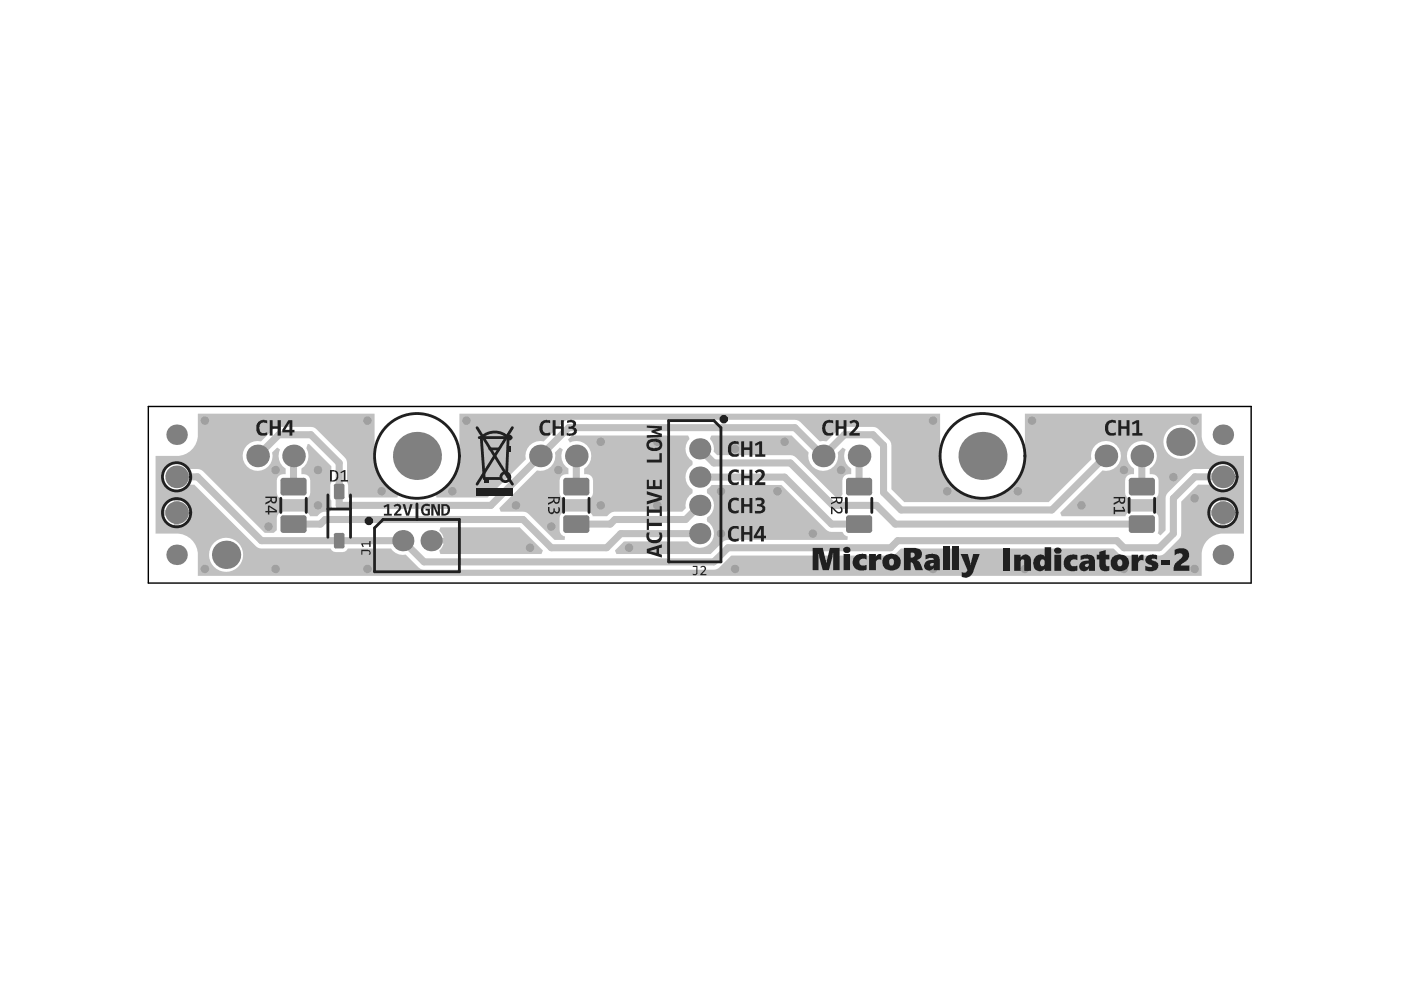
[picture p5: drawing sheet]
<svg xmlns="http://www.w3.org/2000/svg" width="297mm" height="210mm" viewBox="0 0 297 210" stroke-linecap="round" stroke-linejoin="round" font-family="sans-serif">
<g fill="#c0c0c0">
<path d="M93.4 111.8h16.8l4.9 4.9-.3 .8h-21.4l-.3-.8a2.45 2.45 0 0 0 .9-1.5h-2.6v-1.2h2.6a2.45 2.45 0 0 0-.9-1.4z"/>
<path d="M105.8 107.7l8-8a3.2 3.2 0 0 0 3.9-3.8l1-1 .6 .4a3.1 3.1 0 0 0 1.2 4.1v1.1a1.5 1.5 0 0 0-1.9 1.4v2.6a1.36 1.36 0 0 0 1.4 1.3h4.4a1.36 1.36 0 0 0 1.3-1.3v-2.6a1.46 1.46 0 0 0-1.8-1.4v-1.1a3.2 3.2 0 0 0 1.1-4.2 3.2 3.2 0 0 0-4.2-1.4l-.4-.6 .9-.9h24.6l.3 .8a3 3 0 0 0 .6 4.7v.8a3 3 0 0 0 0 5.1v.9a2.95 2.95 0 0 0-1.4 3.1l-.7 .8h-14.3a2.11 2.11 0 0 0-1.7 1h-3a1.29 1.29 0 0 0-1.3-1h-4.4a1.36 1.36 0 0 0-1.4 1.3v2.6a1.3 1.3 0 0 0 1.2 1.3l-.1 .8h-2.1l-5.9-5.8-.8-.2h-4.7z"/>
<path d="M150.8 92.3h17l3.6 3.6a3.2 3.2 0 0 0 3.1 3.9 3.2 3.2 0 0 0 3.1-3.9l1.1-1 .6 .4a3.1 3.1 0 0 0 1.2 4.1v1.1a1.5 1.5 0 0 0-1.9 1.4v2.8l-.5 .8h-.8l-8.5-8.5-.8-.4-16-.1-.7-.7a2.9 2.9 0 0 0-.8-2.7z"/>
<path d="M130.4 116.7l1.9-1.9h13.6a3 3 0 0 0 4.6 .4 3 3 0 0 0-.6-4.6v-.9a3 3 0 0 0 0-5.1v-.9l1-.9h14.8l9.8 9.8 .8 .2h2.4a1.22 1.22 0 0 0 1 .9v.8h-25.3l-.9 .2-.3 .3-2.5 2.5h-20z"/>
<path d="M33 96.7v16.4h4.9a4.5 4.5 0 0 1 4 4.1v4.9h212.9v-4.9a4.5 4.5 0 0 1 4-4.1h4.9v-16.4h-4.9a4.5 4.5 0 0 1-4-4.1v-4.9h-37.5v9a9 9 0 0 1-9 9 9 9 0 0 1-9-9v-9h-101.9v9a8.9 8.9 0 0 1-5 8l.1 .8h10.9l8.1-8.1a3.1 3.1 0 0 1 3.8-3.8l4.1-4.1 .3-.3 .9-.2h47.9l.9 .2 .3 .3 4.1 4.1h1.5l2.5-2.6 .8-.4h6.9l.8 .4 2.2 2.2 .4 .8 .1 9.7 2.7 2.8h30.6l9.1-9.1a3.2 3.2 0 0 1 2.8-3.9 3.2 3.2 0 0 1 3.4 3.4 3.2 3.2 0 0 1-3.8 2.8l-9 9 .3 .8h13.5a1.29 1.29 0 0 1 1.3-1h4.4a1.36 1.36 0 0 1 1.3 1.3v2.6l-.1 .6 .5 .5 1.1-1v-6.8l.2-.9 5.2-5.1 .8-.3h3.3a3.2 3.2 0 0 1 4.7-.7 3.2 3.2 0 0 1 0 4.8 3.2 3.2 0 0 1-4.7-.7h-2.6l-3.6 3.5v7.3l-.4 .7-3 3-.8 .4-.4 .1h-7.5a2.8 2.8 0 0 1-2.2-1.5h-45.1a2.81 2.81 0 0 1-2.2 1.5h-33.8l-2.5 2.5-.7 .4-.4 .1h-61.5l-.4-.1-.8-.4-2.7-2.7a2.91 2.91 0 0 1-3.1-1.3h-9.2a1.14 1.14 0 0 1-1.1 .8h-1.4a1.14 1.14 0 0 1-1.1-.8h-14.7l-.8-.2-13.4-13.3h-1.1a3.2 3.2 0 0 1-4.7 .7 3.2 3.2 0 0 1 0-4.8 3.2 3.2 0 0 1 4.7 .7 3.1 3.1 0 0 1 3 .5l13 13.1h1.9l.7-.6v-2.6a1.36 1.36 0 0 1 1.3-1.3h4.4a1.29 1.29 0 0 1 1.3 1h1.6a2.46 2.46 0 0 1 2.6-1l.5-.8-.1-.1a3.6 3.6 0 0 0-.3-2.1v-2.5l.3-.7v-3.4l-4.7-4.7h-.4l-.3 .8a3.1 3.1 0 0 1-1 4.4v1.1a1.5 1.5 0 0 1 1.9 1.4v2.6a1.36 1.36 0 0 1-1.4 1.3h-4.4a1.36 1.36 0 0 1-1.3-1.3v-2.6a1.46 1.46 0 0 1 1.9-1.4v-1.1a3.1 3.1 0 0 1-1.2-4.1l-.6-.4-1.1 1a3.2 3.2 0 0 1-2.8 3.9 3.2 3.2 0 0 1-3.4-3.4 3.2 3.2 0 0 1 3.8-2.8l2.6-2.6 .8-.4h7.7l.7 .4 6.3 6.3 .2 .9v4.1l.2 .7v2.5h10.5l.1-.8a8.9 8.9 0 0 1-5-8v-9h-37.5v4.9a4.5 4.5 0 0 1-4 4.1zM246.7 93.7a3.6 3.6 0 0 1 7.2 0 3.6 3.6 0 0 1-7.2 0zM239.9 94.4a3.2 3.2 0 0 1 4.7 .3 3.2 3.2 0 0 1-.8 4.7v1.1a1.5 1.5 0 0 1 1.8 1.4v2.6a1.36 1.36 0 0 1-1.3 1.3h-4.4a1.36 1.36 0 0 1-1.4-1.3v-2.6a1.46 1.46 0 0 1 1.9-1.4v-1.1a3.2 3.2 0 0 1-.5-5zM257.2 106.7l.6-.5 .9-.3v2.2h-2.2l.3-.8zM259.9 105.9a2.78 2.78 0 0 1 2.2 2.2h-2.2zM35.4 106.7l.6-.5 .8-.3v2.2h-2.2l.4-.8zM38 105.9a2.78 2.78 0 0 1 2.2 2.2h-2.2zM256.5 109.3h2.2v2.2a2.78 2.78 0 0 1-2.2-2.2zM34.6 109.3h2.2v2.2a2.78 2.78 0 0 1-2.2-2.2zM38 109.3h2.2a2.78 2.78 0 0 1-2.2 2.2zM259.9 109.3h2.2a2.78 2.78 0 0 1-2.2 2.2zM44.3 117.6a3.6 3.6 0 0 1 7.2 0 3.6 3.6 0 0 1-7.2 0z"/>
</g>
<path d="M54.6 96.7l4.5-4.5h6.8l6 6v9h32.2l16.5-16.5h47.9l6 6 4.5-4.5h6.1l2.2 2.2v10l3.7 3.7h32l11.5-11.4M62.2 96.7v6.5M122.2 96.7v6.5M148.4 95.2l3 3h16.2l9 9h9.2l4 3.9h52.3M182.1 96.7v6.5M242.1 96.7v6.5M37.4 101.1h4.5l13.5 13.5h30l4.5 4.5h61.5l3-3h34.4l1.5-1.5h46.5l1.5 1.5h7.5l3-3v-7.4l4.5-4.6h6M62.2 111.1h5.7l1-1h42l6 6h11.7l3-3h16.8M148.4 107.2l-3 2.9h-15l-1 1h-7.2M148.4 101.2h17.9l10 9.9h5.8" fill="none" stroke="#c0c0c0" stroke-width="1.5"/>
<g fill="#a0a0a0">
<circle cx="58.4" cy="120.6" r=".9"/>
<circle cx="238.3" cy="120.6" r=".9"/>
<circle cx="253.3" cy="120.6" r=".9"/>
<circle cx="248.8" cy="101.2" r=".9"/>
<circle cx="253.3" cy="105.7" r=".9"/>
<circle cx="238.3" cy="99.7" r=".9"/>
<circle cx="178.3" cy="99.7" r=".9"/>
<circle cx="166.3" cy="93.7" r=".9"/>
<circle cx="155.9" cy="95.2" r=".9"/>
<circle cx="118.4" cy="99.7" r=".9"/>
<circle cx="67.4" cy="107.2" r=".9"/>
<circle cx="58.4" cy="99.7" r=".9"/>
<circle cx="67.4" cy="99.7" r=".9"/>
<circle cx="56.9" cy="111.6" r=".9"/>
<circle cx="109.4" cy="107.2" r=".9"/>
<circle cx="116.9" cy="111.6" r=".9"/>
<circle cx="133.4" cy="116.1" r=".9"/>
<circle cx="127.4" cy="107.2" r=".9"/>
<circle cx="127.4" cy="93.7" r=".9"/>
<circle cx="139.4" cy="93.7" r=".9"/>
<circle cx="139.4" cy="107.2" r=".9"/>
<circle cx="172.3" cy="113.1" r=".9"/>
<circle cx="152.9" cy="104.2" r=".9"/>
<circle cx="164.8" cy="104.2" r=".9"/>
<circle cx="152.9" cy="113.1" r=".9"/>
<circle cx="229.3" cy="107.2" r=".9"/>
<circle cx="200.8" cy="104.2" r=".9"/>
<circle cx="215.8" cy="104.2" r=".9"/>
<circle cx="80.9" cy="104.2" r=".9"/>
<circle cx="95.9" cy="104.2" r=".9"/>
<circle cx="112.4" cy="116.1" r=".9"/>
<circle cx="155.9" cy="120.6" r=".9"/>
<circle cx="197.8" cy="120.6" r=".9"/>
<circle cx="217.3" cy="120.6" r=".9"/>
<circle cx="197.8" cy="89.2" r=".9"/>
<circle cx="218.8" cy="89.2" r=".9"/>
<circle cx="98.9" cy="89.2" r=".9"/>
<circle cx="77.9" cy="120.6" r=".9"/>
<circle cx="77.9" cy="89.2" r=".9"/>
<circle cx="43.4" cy="120.6" r=".9"/>
<circle cx="43.4" cy="89.2" r=".9"/>
<circle cx="253.3" cy="89.2" r=".9"/>
<circle cx="259.3" cy="101.1" r="2.25"/>
<circle cx="234.5" cy="96.7" r="2.25"/>
<circle cx="148.4" cy="95.2" r="2.1"/>
<circle cx="148.4" cy="101.2" r="2.1"/>
<circle cx="148.4" cy="107.2" r="2.1"/>
<circle cx="259.3" cy="108.7" r="2.25"/>
<circle cx="148.4" cy="113.1" r="2.1"/>
<circle cx="242.1" cy="96.7" r="2.25"/>
<circle cx="182.1" cy="96.7" r="2.25"/>
<circle cx="174.5" cy="96.7" r="2.25"/>
<circle cx="114.6" cy="96.7" r="2.25"/>
<circle cx="122.2" cy="96.7" r="2.25"/>
<circle cx="91.4" cy="114.6" r="2.1"/>
<circle cx="85.4" cy="114.6" r="2.1"/>
<circle cx="62.2" cy="96.7" r="2.25"/>
<circle cx="54.6" cy="96.7" r="2.25"/>
<circle cx="37.4" cy="101.1" r="2.25"/>
<circle cx="37.4" cy="108.7" r="2.25"/>
</g>
<g fill="#c0c0c0">
<path d="M239.5 109.8l.4-.4h4.4l.4 .4v2.6l-.4 .4h-4.4l-.4-.4z" fill-rule="evenodd"/>
<path d="M119.6 109.8l.4-.4h4.4l.4 .4v2.6l-.4 .4h-4.4l-.4-.4z" fill-rule="evenodd"/>
<path d="M59.6 109.8l.4-.4h4.4l.5 .4v2.6l-.5 .4h-4.4l-.4-.4z" fill-rule="evenodd"/>
<path d="M70.9 103l.3-.3h1.4l.3 .3v2.5l-.3 .2h-1.4l-.3-.2z" fill-rule="evenodd"/>
<path d="M239.5 101.9l.4-.4h4.4l.4 .4v2.6l-.4 .4h-4.4l-.4-.4z" fill-rule="evenodd"/>
<path d="M119.6 101.9l.4-.4h4.4l.4 .4v2.6l-.4 .4h-4.4l-.4-.4z" fill-rule="evenodd"/>
<path d="M70.9 113.4l.3-.3h1.4l.3 .3v2.5l-.3 .2h-1.4l-.3-.2z" fill-rule="evenodd"/>
<path d="M59.6 101.9l.4-.4h4.4l.5 .4v2.6l-.5 .4h-4.4l-.4-.4z" fill-rule="evenodd"/>
<path d="M179.5 109.8l.4-.4h4.4l.5 .4v2.6l-.5 .4h-4.4l-.4-.4z" fill-rule="evenodd"/>
<path d="M179.5 101.9l.4-.4h4.4l.5 .4v2.6l-.5 .4h-4.4l-.4-.4z" fill-rule="evenodd"/>
</g>
<g fill="#c0c0c0">
<path d="M239.5 109.8h.4zM239.5 109.6l.4-.2v.4h-.4z"/>
<path d="M239.9 112.4v.4zM239.5 112.4h.4v.4l-.4-.2z"/>
<path d="M244.3 112.4h.4zM244.3 112.4h.4v.2l-.4 .2z"/>
<path d="M244.3 109.4v.4zM244.3 109.4l.4 .2v.2h-.4z"/>
<path d="M119.6 109.8h.4zM119.6 109.6l.4-.2v.4h-.4z"/>
<path d="M120 112.4v.4zM119.6 112.4h.4v.4l-.4-.2z"/>
<path d="M124.4 112.4h.4zM124.4 112.4h.4v.2l-.4 .2z"/>
<path d="M124.4 109.4v.4zM124.4 109.4l.4 .2v.2h-.4z"/>
<path d="M59.6 109.8h.4zM59.7 109.6l.3-.2v.4h-.4z"/>
<path d="M60 112.4v.4zM59.6 112.4h.4v.4l-.3-.2z"/>
<path d="M64.4 112.4h.5zM64.4 112.4h.5l-.1 .2-.4 .2z"/>
<path d="M64.4 109.4v.4zM64.4 109.4l.4 .2 .1 .2h-.5z"/>
<path d="M72.6 105.5h.3zM72.6 105.5h.3l-.3 .2z"/>
<path d="M72.6 102.7v.3zM72.6 102.7l.3 .3h-.3z"/>
<path d="M70.9 103h.3zM71 102.8l.2-.1v.3h-.3z"/>
<path d="M71.2 105.5v.2zM70.9 105.5h.3v.2z"/>
<path d="M239.5 101.9h.4zM239.5 101.7l.4-.2v.4h-.4z"/>
<path d="M239.9 104.5v.4zM239.5 104.5h.4v.4l-.4-.2z"/>
<path d="M244.3 104.5h.4zM244.3 104.5h.4l-.2 .3-.2 .1z"/>
<path d="M244.3 101.5v.4zM244.3 101.5l.4 .2v.2h-.4z"/>
<path d="M119.6 101.9h.4zM119.6 101.7l.4-.2v.4h-.4z"/>
<path d="M120 104.5v.4zM119.6 104.5h.4v.4l-.2-.1z"/>
<path d="M124.4 104.5h.4zM124.4 104.5h.4l-.2 .3-.2 .1z"/>
<path d="M124.4 101.5v.4zM124.4 101.5l.4 .2v.2h-.4z"/>
<path d="M72.6 115.9h.3zM72.6 115.9h.3l-.3 .2z"/>
<path d="M72.6 113.1v.3zM72.6 113.1l.3 .3h-.3z"/>
<path d="M70.9 113.4h.3zM71 113.2l.2-.1v.3h-.3z"/>
<path d="M71.2 115.9v.2zM70.9 115.9h.3v.2z"/>
<path d="M59.6 101.9h.4zM59.7 101.7l.3-.2v.4h-.4z"/>
<path d="M60 104.5v.4zM59.6 104.5h.4v.4l-.2-.1z"/>
<path d="M64.4 104.5h.5zM64.4 104.5h.5l-.3 .3-.2 .1z"/>
<path d="M64.4 101.5v.4zM64.4 101.5l.4 .2 .1 .2h-.5z"/>
<path d="M179.5 109.8h.4zM179.6 109.6l.3-.2v.4h-.4z"/>
<path d="M179.9 112.4v.4zM179.5 112.4h.4v.4l-.3-.2z"/>
<path d="M184.3 112.4h.5zM184.3 112.4h.5l-.1 .2-.4 .2z"/>
<path d="M184.3 109.4v.4zM184.3 109.4l.4 .2 .1 .2h-.5z"/>
<path d="M179.5 101.9h.4zM179.6 101.7l.3-.2v.4h-.4z"/>
<path d="M179.9 104.5v.4zM179.5 104.5h.4v.4l-.2-.1z"/>
<path d="M184.3 104.5h.5zM184.3 104.5h.5l-.2 .3-.3 .1z"/>
<path d="M184.3 101.5v.4zM184.3 101.5l.4 .2 .1 .2h-.5z"/>
<circle cx="47.9" cy="117.6" r="1.5"/>
<circle cx="250.3" cy="93.7" r="1.5"/>
</g>
<g fill="#808080">
<path d="M239.3 109.8h.6zM239.5 109.4l.4-.2v.6h-.6z"/>
<path d="M239.9 112.4v.6zM239.3 112.4h.6v.6a.58 .58 0 0 1-.6-.6z"/>
<path d="M244.3 112.4h.6zM244.3 112.4h.6a.58 .58 0 0 1-.6 .6z"/>
<path d="M244.3 109.2v.6zM244.3 109.2a.58 .58 0 0 1 .6 .6h-.6z"/>
<path d="M119.4 109.8h.6zM119.6 109.4l.4-.2v.6h-.6z"/>
<path d="M120 112.4v.6zM119.4 112.4h.6v.6a.58 .58 0 0 1-.6-.6z"/>
<path d="M124.4 112.4h.6zM124.4 112.4h.6a.58 .58 0 0 1-.6 .6z"/>
<path d="M124.4 109.2v.6zM124.4 109.2a.58 .58 0 0 1 .6 .6h-.6z"/>
<path d="M59.5 109.8h.5zM59.6 109.4l.4-.2v.6h-.5z"/>
<path d="M60 112.4v.6zM59.5 112.4h.5v.6a.58 .58 0 0 1-.5-.6z"/>
<path d="M64.4 112.4h.6zM64.4 112.4h.6a.58 .58 0 0 1-.6 .6z"/>
<path d="M64.4 109.2v.6zM64.4 109.2a.58 .58 0 0 1 .6 .6h-.6z"/>
<path d="M72.6 105.5h.4zM72.6 105.5h.4l-.4 .4z"/>
<path d="M72.6 102.6v.4zM72.6 102.6l.4 .4h-.4z"/>
<path d="M70.8 103h.4zM70.8 102.8l.4-.2v.4h-.4z"/>
<path d="M71.2 105.5v.4zM70.8 105.5h.4v.4z"/>
<path d="M239.3 101.9h.6zM239.5 101.5l.4-.2v.6h-.6z"/>
<path d="M239.9 104.5v.6zM239.3 104.5h.6v.6a.58 .58 0 0 1-.6-.6z"/>
<path d="M244.3 104.5h.6zM244.3 104.5h.6a.58 .58 0 0 1-.6 .6z"/>
<path d="M244.3 101.3v.6zM244.3 101.3a.58 .58 0 0 1 .6 .6h-.6z"/>
<path d="M119.4 101.9h.6zM119.6 101.5l.4-.2v.6h-.6z"/>
<path d="M120 104.5v.6zM119.4 104.5h.6v.6a.58 .58 0 0 1-.6-.6z"/>
<path d="M124.4 104.5h.6zM124.4 104.5h.6a.58 .58 0 0 1-.6 .6z"/>
<path d="M124.4 101.3v.6zM124.4 101.3a.58 .58 0 0 1 .6 .6h-.6z"/>
<path d="M72.6 115.9h.4zM72.6 115.9h.4l-.4 .4z"/>
<path d="M72.6 113v.4zM72.6 113l.4 .4h-.4z"/>
<path d="M70.8 113.4h.4zM70.8 113.2l.4-.2v.4h-.4z"/>
<path d="M71.2 115.9v.4zM70.8 115.9h.4v.4z"/>
<path d="M59.5 101.9h.5zM59.6 101.5l.4-.2v.6h-.5z"/>
<path d="M60 104.5v.6zM59.5 104.5h.5v.6a.58 .58 0 0 1-.5-.6z"/>
<path d="M64.4 104.5h.6zM64.4 104.5h.6a.58 .58 0 0 1-.6 .6z"/>
<path d="M64.4 101.3v.6zM64.4 101.3a.58 .58 0 0 1 .6 .6h-.6z"/>
<path d="M179.4 109.8h.5zM179.5 109.4l.4-.2v.6h-.5z"/>
<path d="M179.9 112.4v.6zM179.4 112.4h.5v.6a.58 .58 0 0 1-.5-.6z"/>
<path d="M184.3 112.4h.6zM184.3 112.4h.6a.58 .58 0 0 1-.6 .6z"/>
<path d="M184.3 109.2v.6zM184.3 109.2a.58 .58 0 0 1 .6 .6h-.6z"/>
<path d="M179.4 101.9h.5zM179.5 101.5l.4-.2v.6h-.5z"/>
<path d="M179.9 104.5v.6zM179.4 104.5h.5v.6a.58 .58 0 0 1-.5-.6z"/>
<path d="M184.3 104.5h.6zM184.3 104.5h.6a.58 .58 0 0 1-.6 .6z"/>
<path d="M184.3 101.3v.6zM184.3 101.3a.58 .58 0 0 1 .6 .6h-.6z"/>
<circle cx="259.3" cy="117.6" r="2.17"/>
<circle cx="259.3" cy="92.2" r="2.17"/>
<circle cx="259.3" cy="101.1" r="2.4"/>
<circle cx="234.5" cy="96.7" r="2.4"/>
<circle cx="148.4" cy="95.2" r="2.25"/>
<circle cx="148.4" cy="101.2" r="2.25"/>
<circle cx="148.4" cy="107.2" r="2.25"/>
<circle cx="259.3" cy="108.7" r="2.4"/>
<circle cx="148.4" cy="113.1" r="2.25"/>
<circle cx="37.4" cy="117.6" r="2.17"/>
<circle cx="37.4" cy="92.2" r="2.17"/>
<circle cx="242.1" cy="96.7" r="2.4"/>
<circle cx="182.1" cy="96.7" r="2.4"/>
<circle cx="174.5" cy="96.7" r="2.4"/>
<circle cx="114.6" cy="96.7" r="2.4"/>
<circle cx="122.2" cy="96.7" r="2.4"/>
<circle cx="91.4" cy="114.6" r="2.25"/>
<circle cx="85.4" cy="114.6" r="2.25"/>
<circle cx="88.4" cy="96.7" r="5.1"/>
<circle cx="62.2" cy="96.7" r="2.4"/>
<circle cx="54.6" cy="96.7" r="2.4"/>
<circle cx="37.4" cy="101.1" r="2.4"/>
<circle cx="37.4" cy="108.7" r="2.4"/>
<circle cx="208.3" cy="96.7" r="5.1"/>
<circle cx="47.9" cy="117.6" r="3"/>
<circle cx="250.3" cy="93.7" r="3"/>
</g>
<g fill="#808080">
<path d="M239.3 109.8l.6-.6h4.4l.6 .6v2.6l-.6 .6h-4.4l-.6-.6z" fill-rule="evenodd"/>
<path d="M119.4 109.8l.6-.6h4.4l.6 .6v2.6l-.6 .6h-4.4l-.6-.6z" fill-rule="evenodd"/>
<path d="M59.5 109.8l.5-.6h4.4l.6 .6v2.6l-.6 .6h-4.4l-.5-.6z" fill-rule="evenodd"/>
<path d="M70.8 103l.4-.4h1.4l.4 .4v2.5l-.4 .4h-1.4l-.4-.4z" fill-rule="evenodd"/>
<path d="M239.3 101.9l.6-.6h4.4l.6 .6v2.6l-.6 .6h-4.4l-.6-.6z" fill-rule="evenodd"/>
<path d="M119.4 101.9l.6-.6h4.4l.6 .6v2.6l-.6 .6h-4.4l-.6-.6z" fill-rule="evenodd"/>
<path d="M70.8 113.4l.4-.4h1.4l.4 .4v2.5l-.4 .4h-1.4l-.4-.4z" fill-rule="evenodd"/>
<path d="M59.5 101.9l.5-.6h4.4l.6 .6v2.6l-.6 .6h-4.4l-.5-.6z" fill-rule="evenodd"/>
<path d="M179.4 109.8l.5-.6h4.4l.6 .6v2.6l-.6 .6h-4.4l-.5-.6z" fill-rule="evenodd"/>
<path d="M179.4 101.9l.5-.6h4.4l.6 .6v2.6l-.6 .6h-4.4l-.5-.6z" fill-rule="evenodd"/>
</g>
<g fill="none" stroke="#202020" stroke-width=".6">
<path d="M101.1 90.7l7.5 12M101.6 92.8h6.1l-.3 7.2M102 92.8l.7 8.7h3.2M103.8 95.2h1.8M108.6 90.7l-7.5 12M141.8 89.2h9.6l1.5 1.5v28.4h-11.1zM59.5 105.7v2.9M64.9 105.7v2.9M69.5 104.9v9M69.5 107.9h4.8M74.3 104.9v9M79.4 111.9l1.8-1.8h16.2v11.1h-18z"/>
<path d="M88.4 106.9v3.2M119.5 105.7v2.9M124.9 105.7v2.9M179.4 105.7v2.9M184.8 105.7v2.9M239.4 105.7v2.9M244.8 105.7v2.9"/>
</g>
<g fill="#202020">
<path d="M107.7 94.6h.6v1.2h-.6z" fill-rule="evenodd"/>
<path d="M102.6 101.5h.9v.9h-.9z" fill-rule="evenodd"/>
<path d="M101 103.6h7.8v1.5h-7.8z" fill-rule="evenodd"/>
</g>
<g fill="#202020">
<path d="M76.6 116.5h1.4a.66 .66 0 0 1 .4 1.1h-.2l.1-.4a.3 .3 0 0 0-.3-.3h-1.2v.7h-.2z"/>
<path d="M76.6 115.2h1.7v-.5h.3v1.2h-.3v-.5h-1.4l.2 .5-.2 .1z"/>
<path d="M146.9 120h1v1.3a.6 .6 0 0 1-.3 .7 .6 .6 0 0 1-.7-.1v-.3a.42 .42 0 0 0 .4 .1 .42 .42 0 0 0 .3-.4v-1.1h-.7z"/>
<path d="M148.5 120.2a.69 .69 0 0 1 1.1 0 .69 .69 0 0 1-.4 1.1l-.3 .4h.9v.3h-1.3v-.3l.5-.5a.57 .57 0 0 0 .2-1h-.3l-.3 .2z"/>
<path d="M116.2 107.5l.3 .1a.73 .73 0 0 0 .5 1l.3-.2v-.6h.3v.3a.43 .43 0 0 0 .6 .4 .43 .43 0 0 0 .2-.6l-.1-.3h.3a.74 .74 0 0 1 0 1 .74 .74 0 0 1-1 .1l-.1-.2a.61 .61 0 0 1-.7 .5 .61 .61 0 0 1-.5-.7z"/>
<path d="M234.7 89.5a1.71 1.71 0 0 1 1.9-.3v.6l-.1-.1a1.07 1.07 0 0 0-1.3 .1 1.07 1.07 0 0 0-.2 1.3 1.01 1.01 0 0 0 1.6 .6v.5l-.6 .2a1.46 1.46 0 0 1-1.7-1.9l.1-.6z"/>
<path d="M237.1 89.1h.6v1.3h1.2v-1.3h.6v3.3h-.6v-1.5h-1.2v1.5h-.6z"/>
<path d="M240 89.6l1-.5h.5v2.7h.7v.6h-2.1v-.6h.8v-2.1l-.7 .4z"/>
<path d="M236.1 107.5h.3v.6h1.8l-.3-.6 .3-.1 .4 1.1h-2.2v.5h-.3z"/>
<path d="M176.2 107.4h.2l.8 .7a.58 .58 0 0 0 .7 .5 .58 .58 0 0 0 .4-.7l-.2-.3 .2-.2a.83 .83 0 0 1 .1 1.3 .83 .83 0 0 1-1.3-.2l-.6-.7v1.2h-.3z"/>
<path d="M114.7 89.5h.1a1.58 1.58 0 0 1 1.8-.3v.6l-.2-.1a1 1 0 0 0-1.1 .2 1 1 0 0 0-.3 1.1 .94 .94 0 0 0 .6 .8 .94 .94 0 0 0 1-.1v.5l-.5 .2a1.6 1.6 0 0 1-1.6-.7 1.6 1.6 0 0 1 0-1.8z"/>
<path d="M117.2 89.1h.6v1.3h1.1v-1.3h.6v3.3h-.6v-1.5h-1.1v1.5h-.6z"/>
<path d="M120.2 89.2l.7-.2a.97 .97 0 0 1 1.2 .9l-.1 .5-.4 .2a.9 .9 0 0 1 .7 1.1 .9 .9 0 0 1-1.1 .7h-1v-.6h.2a.88 .88 0 0 0 1.3-.4l-.1-.3-.3-.2h-.8v-.4h.4a.5 .5 0 0 0 .6-.6 .5 .5 0 0 0-.7-.4l-.6 .2z"/>
<path d="M89.5 107.3a1.41 1.41 0 0 1 1.5-.4l.1 .1v.3a.82 .82 0 0 0-.9 0 .82 .82 0 0 0-.4 .8 .63 .63 0 0 0 .2 .7 .63 .63 0 0 0 .7 .1v-.6h-.5v-.4h.9v1.3l-.4 .1a1.16 1.16 0 0 1-1.3-.4 1.16 1.16 0 0 1 0-1.3z"/>
<path d="M91.4 106.9h.7l.7 1.7v-1.7h.5v2.4h-.6l-.8-1.8v1.8h-.5z"/>
<path d="M72.2 100.1l.7-.4h.3v2.1h.6v.3h-1.5v-.3h.6v-1.8l-.6 .3z"/>
<path d="M137.1 112.9h.6v.3a1.03 1.03 0 0 0 .2 1.1 1.03 1.03 0 0 0 1.1 .2 .99 .99 0 0 0 .6-1.6h.7l.1 .7a1.5 1.5 0 0 1-1.8 1.6 1.56 1.56 0 0 1-1.5-2.3z"/>
<path d="M137.1 110h.5v.8h2.7v.7h-2.7v.9h-.5z"/>
<path d="M137.1 107.3h.5v.7h2.3v-.7h.4v2.1h-.4v-.7h-2.3v.7h-.5z"/>
<path d="M137.1 104.1l3.2 1v.9l-3.2 1v-.7l2.6-.8-2.6-.7z"/>
<path d="M137.1 101.7h.5v1.4h.8v-1.3h.6v1.3h.9v-1.4h.4v2h-3.2z"/>
<path d="M137.1 97.5h2.7v-1.4h.5v2h-3.2z"/>
<path d="M137.1 90.2l3.2 .2v.7l-1.3 .4 1.3 .5v.7l-3.2 .1v-.5l2.7-.1-1.7-.5v-.4l1.6-.5-2.6-.1z"/>
<path d="M172.3 116.2h2.1l.8 3.2 .8-3.2h2v4.7h-1.4v-3.7l-.9 3.7h-1.3l-.9-3.7v3.7h-1.2z"/>
<path d="M181.3 117.9a3.1 3.1 0 0 1 2.4-.4v1.2a.87 .87 0 0 0-1.1-.2 .87 .87 0 0 0-.3 1.1l.4 .3 1-.2v1.1l-.4 .1a1.82 1.82 0 0 1-2.2-.7 1.82 1.82 0 0 1 .2-2.3z"/>
<path d="M184.3 117.5h1.4v.6l.5-.6h.7v1.2a.8 .8 0 0 0-1.2 .7v1.5h-1.4z"/>
<path d="M199.9 115.9h1.4v5h-1.4z"/>
<path d="M202 115.9h1.4v5h-1.4z"/>
<path d="M203.7 117.5h1.5l.5 2.2 .6-2.2h1.4l-1.3 3.6-.5 .9a1.62 1.62 0 0 1-2 .3v-1a.73 .73 0 0 0 1.1-.2l.1-.2z"/>
<path d="M212.7 116.3h1.5v4.7h-1.5z"/>
<path d="M215 117.6h1.4v.5a1.19 1.19 0 0 1 1.5-.5 1.19 1.19 0 0 1 .7 1.4v2h-1.4v-1.8a.42 .42 0 0 0-.4-.6 .42 .42 0 0 0-.4 .5v1.9h-1.4z"/>
<path d="M225.8 118.4a2.31 2.31 0 0 1 2.6-.7v1.1a.8 .8 0 0 0-1.3 0 .8 .8 0 0 0 .4 1.2l.9-.1v1.1h-.4a1.82 1.82 0 0 1-2-.4 1.82 1.82 0 0 1-.3-2z"/>
<path d="M233.1 117l1.3-.4v1h.8v1h-.8l.1 1.1a.41 .41 0 0 0 .7 .3v1h-.3a1.26 1.26 0 0 1-1.8-1.1v-1.3h-.6v-1h.6z"/>
<path d="M239.9 117.6h1.4v.6a1.21 1.21 0 0 1 1.1-.6v1.2a.8 .8 0 0 0-1.1 .8v1.4h-1.4z"/>
<path d="M243 118.1l.2-.2a2.71 2.71 0 0 1 2.1-.2v.9l-1-.1a.19 .19 0 0 0-.1 .2 .19 .19 0 0 0 .2 .1h.1a1.35 1.35 0 0 1 1.1 1.2 1.34 1.34 0 0 1-1.5 1.1l-1.3-.1v-1l1.1 .3a.25 .25 0 0 0 .3-.1 .25 .25 0 0 0 0-.3l-.1-.1a1.11 1.11 0 0 1-1-.5 1.11 1.11 0 0 1-.1-1.2z"/>
<path d="M246.2 118.8h1.9v.9h-1.9z"/>
<path d="M249.1 116.5l.9-.3a1.55 1.55 0 0 1 2.1 1.4 2.48 2.48 0 0 1-1.6 2l-.1 .3h1.8v1.1h-3.4v-.4a3 3 0 0 1 1.6-2.2 .58 .58 0 0 0 .2-.8 .58 .58 0 0 0-.8-.2l-.7 .4z"/>
<path d="M174.7 89.5a1.71 1.71 0 0 1 1.9-.3v.6l-.2-.1a.99 .99 0 0 0-1 .1 .99 .99 0 0 0-.4 1 .96 .96 0 0 0 .5 1 .96 .96 0 0 0 1.1-.1v.5l-.5 .2a1.45 1.45 0 0 1-1.8-1.7l.1-.8z"/>
<path d="M177.2 89.1h.6v1.3h1.1v-1.3h.6v3.3h-.6v-1.5h-1.1v1.5h-.6z"/>
<path d="M180.1 89.5a1.14 1.14 0 0 1 1.2-.5 1.14 1.14 0 0 1 .8 1v.4l-.3 .5-.9 .9h1.4v.6h-2.2v-.5l.9-.9a1.16 1.16 0 0 0 .4-1.3l-.4-.2-.6 .3z"/>
<path d="M154.7 111.9h.1a2.02 2.02 0 0 1 1.8-.3v.6l-.3-.1a.97 .97 0 0 0-1.1 .2 .97 .97 0 0 0-.2 1.1 .94 .94 0 0 0 .6 .8 .94 .94 0 0 0 .9-.1l.1 .6-.5 .1a1.46 1.46 0 0 1-1.8-1.8l.1-.6z"/>
<path d="M157.2 111.5h.6v1.3h1.1v-1.3h.6v3.3h-.6v-1.4h-1.1v1.4h-.6z"/>
<path d="M154.7 105.9l.2-.1a2.2 2.2 0 0 1 1.7-.2v.6l-.4-.1a.99 .99 0 0 0-1 .4 .99 .99 0 0 0-.2 1 .96 .96 0 0 0 .6 .8 .96 .96 0 0 0 1-.2v.6l-.7 .2a1.44 1.44 0 0 1-1.6-1.9l.1-.6z"/>
<path d="M157.2 105.6h.6v1.3h1.1v-1.3h.6v3.2h-.6v-1.4h-1.1v1.4h-.6z"/>
<path d="M160.2 105.6l.6-.1a.89 .89 0 0 1 1.2 .4 .89 .89 0 0 1-.4 1.2 .85 .85 0 0 1 .7 1 .85 .85 0 0 1-1 .7l-1.2 .1-.1-.6h.4a.88 .88 0 0 0 1.2-.5l-.3-.4-.8-.1v-.4h.3a.48 .48 0 0 0 .7-.5 .48 .48 0 0 0-.8-.3h-.5z"/>
<path d="M154.6 100h.1a1.61 1.61 0 0 1 1.9-.3v.6l-.2-.1a.99 .99 0 0 0-1.2 .1 .99 .99 0 0 0-.2 1.2 .91 .91 0 0 0 .6 .8 .91 .91 0 0 0 1-.2v.6l-.5 .2a1.46 1.46 0 0 1-1.8-1.9l.1-.6z"/>
<path d="M157.2 99.6h.6v1.3h1.1v-1.3h.6v3.3h-.6v-1.5h-1.1v1.5h-.6z"/>
<path d="M160 99.9a1.24 1.24 0 0 1 2.1 .3v.1a1.46 1.46 0 0 1-.8 1.5l-.4 .4h1.4v.7h-2.3v-.5l1-1.1a.66 .66 0 0 0 .5-.7 .66 .66 0 0 0-.6-.6l-.5 .3z"/>
<path d="M154.7 94a2.02 2.02 0 0 1 1.9-.3v.6l-.4-.2a1.01 1.01 0 0 0-1 .3 1.01 1.01 0 0 0-.2 1.1 .93 .93 0 0 0 .6 .8 .93 .93 0 0 0 .9-.1l.1 .5-.5 .1a1.51 1.51 0 0 1-1.8-1.9z"/>
<path d="M157.2 93.6h.6v1.3h1.1v-1.3h.6v3.2h-.6v-1.4h-1.1v1.4h-.6z"/>
<path d="M160 94.1l1-.5h.6v2.7h.7v.5h-2.2v-.5h.9v-2.1l-.8 .4z"/>
<path d="M81.3 107.3l.9-.4h.3v2h.6v.4h-1.7v-.4h.7v-1.6l-.6 .3z"/>
<path d="M83.5 107.2a.88 .88 0 0 1 1-.3 .88 .88 0 0 1 .6 1l-1 1h1v.4h-1.6v-.3l.9-.9a.45 .45 0 0 0 .2-.5 .45 .45 0 0 0-.5-.3l-.4 .2z"/>
<path d="M85.4 106.9h.5l.5 2 .6-2h.5l-.8 2.4h-.6z"/>
<path d="M54.7 89.5a1.71 1.71 0 0 1 1.9-.3v.6l-.5-.2a1 1 0 0 0-1 .4 1 1 0 0 0 0 1.1 .91 .91 0 0 0 .5 .7 .91 .91 0 0 0 1-.1v.5l-.5 .2a1.53 1.53 0 0 1-1.7-2.1z"/>
<path d="M57.2 89.1h.6v1.3h1.1v-1.3h.6v3.3h-.6v-1.5h-1.1v1.5h-.6z"/>
<path d="M117.6 105.7v.4a.42 .42 0 0 0 .4 .4 .42 .42 0 0 0 .4-.4v-.4zM116.2 105.4h2.5v.7a.66 .66 0 0 1-.5 .7 .66 .66 0 0 1-.8-.5l-.2 .3-1 .4v-.3l1-.5 .1-.2v-.3h-1.1z"/>
<path d="M57.6 105.6v.3a.4 .4 0 0 0 .4 .5 .4 .4 0 0 0 .4-.5v-.3zM56.3 105.3h2.4v.7a.66 .66 0 0 1-.5 .7 .66 .66 0 0 1-.8-.5l-.1 .2-1 .6v-.4l1-.6v-.4h-1z"/>
<path d="M57.1 107.5v.8h1.3zM56.8 107.2h.3l1.6 1v.4h-1.6v.5h-.3v-.5h-.5v-.3h.5z"/>
<path d="M237.5 105.7v.3a.42 .42 0 0 0 .4 .4 .42 .42 0 0 0 .4-.4v-.3zM236.1 105.4h2.5v.7a.66 .66 0 0 1-.6 .7 .66 .66 0 0 1-.7-.5l-.3 .4-.9 .3v-.3l1.1-.6v-.4h-1.1z"/>
<path d="M177.5 105.7v.3a.42 .42 0 0 0 .4 .4 .42 .42 0 0 0 .4-.4v-.3zM176.2 105.4h2.4v.7a.66 .66 0 0 1-.5 .7 .66 .66 0 0 1-.8-.5l-.1 .2-1 .5v-.3l.9-.5 .2-.2v-.3h-1.1z"/>
<path d="M94 107.3v1.6h.3a.88 .88 0 0 0 .7-.7 .88 .88 0 0 0-.6-.9zM93.6 106.9h.7a1.25 1.25 0 0 1 1.1 .9 1.25 1.25 0 0 1-.4 1.3l-.5 .2h-.9z"/>
<path d="M70.4 100v1.9h.2a.98 .98 0 0 0 .8-.9 .98 .98 0 0 0-.7-1zM70 99.7h.7a1.25 1.25 0 0 1 1 .8 1.25 1.25 0 0 1-.4 1.4l-.3 .2h-1z"/>
<path d="M137.7 116.9l1.5 .3v-.8zM137.1 116.4l3.2-1v.7l-.6 .1v1.2l.6 .2v.6l-3.2-1z"/>
<path d="M137.7 94a.73 .73 0 0 0 .8 1h.2a.97 .97 0 0 0 1.2-.7 .97 .97 0 0 0-1.2-.6h-.7zM137.4 93.4a2.38 2.38 0 0 1 2.9 .3v.2a1.41 1.41 0 0 1-.3 1.4 1.41 1.41 0 0 1-1.5 .3 1.34 1.34 0 0 1-1.3-.7 1.34 1.34 0 0 1 .2-1.5z"/>
<path d="M178.8 116.3a.76 .76 0 0 1 1.1-.3 .76 .76 0 0 1 .2 1.1 .78 .78 0 0 1-1 .1 .78 .78 0 0 1-.3-.9zM178.9 117.5h1.3v3.4h-1.3z"/>
<path d="M188.6 118.7a.88 .88 0 0 0 .3 1.2h.2a.76 .76 0 0 0 .5-.7 .76 .76 0 0 0-.5-.7zM187.4 118.1a2.13 2.13 0 0 1 3.4 .4 1.79 1.79 0 0 1-1.6 2.5 1.85 1.85 0 0 1-1.9-.9 1.85 1.85 0 0 1 .1-2z"/>
<path d="M193.1 117.2v1h.3a.54 .54 0 0 0 .5-.6 .54 .54 0 0 0-.6-.4zM191.6 116.2h2a1.92 1.92 0 0 1 1.8 .7 1.34 1.34 0 0 1-1 1.9l.7 .5 .6 1.6h-1.6l-.5-1.3-.4-.4h-.1v1.7h-1.5z"/>
<path d="M197.2 119.6a.39 .39 0 0 0 .4 .4 .39 .39 0 0 0 .4-.4v-.2h-.5zM196.2 117.7l1.2-.2a1.66 1.66 0 0 1 1.6 .4l.3 .7v2.3h-1.3v-.5a1.08 1.08 0 0 1-1.9 .1 1.08 1.08 0 0 1 .8-1.7l1.1-.2a.83 .83 0 0 0-1.1-.2l-.7 .2z"/>
<path d="M221.5 116h1.4v5h-1.4v-.3a1.44 1.44 0 0 1-1.7 .2 1.44 1.44 0 0 1-.7-1.5 1.61 1.61 0 0 1 2.1-1.7l.3 .3zM220.7 118.7a.92 .92 0 0 0 .2 1.3 .74 .74 0 0 0 .6-.4 .74 .74 0 0 0-.2-.8l-.1-.2z"/>
<path d="M223.6 116.4a.85 .85 0 0 1 .9-.3 .85 .85 0 0 1 .6 .8 .8 .8 0 0 1-1 .5 .8 .8 0 0 1-.5-1zM223.6 117.6h1.4v3.4h-1.4z"/>
<path d="M230 119.8a.44 .44 0 0 0 .6 .4 .44 .44 0 0 0 .3-.6l-.5-.1zM229.1 117.8l1.1-.2a2.15 2.15 0 0 1 1.7 .5l.3 .7v2.2h-1.3v-.5a1.06 1.06 0 0 1-1.6 .4 1.06 1.06 0 0 1-.1-1.6l.4-.3 1.3-.2a.71 .71 0 0 0-1.1-.3l-.7 .3z"/>
<path d="M237 118.8a1.01 1.01 0 0 0 .3 1.2 .75 .75 0 0 0 .7-.5 .75 .75 0 0 0-.4-.8l-.3-.1zM235.7 118.3a2.14 2.14 0 0 1 3.5 .3 1.87 1.87 0 0 1-.4 2.1 1.87 1.87 0 0 1-2.2 .3 1.78 1.78 0 0 1-.9-2.7z"/>
<path d="M161.3 112.1l-.9 1.5h.9zM161.1 111.5h.9v2.1h.4v.5h-.4v.7h-.7v-.7h-1.5v-.4z"/>
<path d="M61.4 89.7l-.9 1.4h.9zM61.1 89.1h.9v2h.4v.6h-.4v.7h-.6v-.7h-1.6v-.6z"/>
</g>
<g fill="none" stroke="#202020" stroke-width=".6">
<path d="M102 92.8a4 4 0 0 1 5.7 0"/>
<circle cx="88.4" cy="96.7" r="9"/>
<circle cx="108" cy="92.8" r=".3"/>
<circle cx="208.3" cy="96.7" r="9"/>
<circle cx="37.4" cy="101.1" r="3"/>
<circle cx="37.4" cy="108.7" r="3"/>
<circle cx="107.1" cy="101.2" r=".95"/>
<circle cx="259.3" cy="101.1" r="3"/>
<circle cx="259.3" cy="108.7" r="3"/>
</g>
<g fill="none" stroke="#202020" stroke-width=".9">
<circle cx="153.5" cy="88.9" r=".45"/>
<circle cx="78.2" cy="110.4" r=".45"/>
</g>
<path d="M31.4 86.2h233.9v37.4h-233.9z" fill="none" stroke="#000" stroke-width=".3"/>
</svg>
